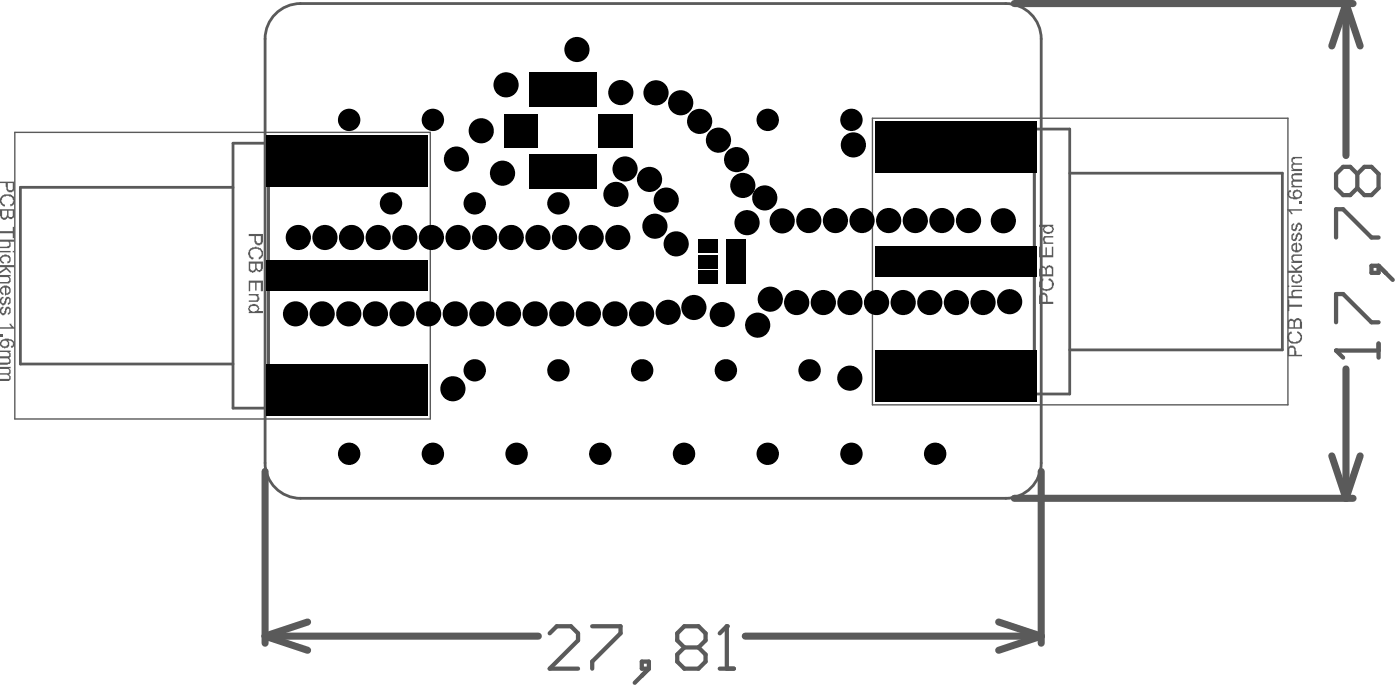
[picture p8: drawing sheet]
<svg xmlns="http://www.w3.org/2000/svg" width="167mm" height="82mm" viewBox="0 0 167 82" stroke-linecap="round" stroke-linejoin="round" font-family="sans-serif">
<path d="M1.8 15.8h49.5v34.1h-49.5zM104 14.1h49.5v34.1h-49.5zM39.6 32.8h3.4M41.3 31.2v3.3M112.3 31.2h3.3M114 29.5v3.3" fill="none" stroke="#5a5a5a" stroke-width=".17"/>
<path d="M32 17.1v31.5M32.6 1.9a4.2 4.2 0 0 1 3.2-1.5h84.1a4.2 4.2 0 0 1 4.2 4.2v50.6a4.2 4.2 0 0 1-4.2 4.2h-84.1a4.2 4.2 0 0 1-4.2-4.2v-50.6a4.2 4.2 0 0 1 1-2.7zM123.3 19.6h-17.9v-4.2h22.1v31.5h-22.1v-4.2h17.9M123.3 15.4v31.5M27.8 22.3h-25.4v21.1h25.4M32 21.3h17.9v-4.2h-22.1v31.5h22.1v-4.2h-17.9M32 31.6h17.9v2.5h-17.9M123.3 29.9h-17.9v2.5h17.9M127.5 20.6h25.3v21.1h-25.3" fill="none" stroke="#5a5a5a" stroke-width=".33"/>
<g fill="#5a5a5a">
<path d="M.1 23.5l.1-.1a1.08 1.08 0 0 1 1.2-.2v.1a.68 .68 0 0 1 .4 .7l-.1 .2a.3 .3 0 0 1-.3 .3l-.1 .1-.1-.3h.2l.1-.1v-.2h.1a.7 .7 0 0 0-1-.6 .3 .3 0 0 0-.3 .3 .45 .45 0 0 0 .2 .6l.1 .1v.2h-.1a.7 .7 0 0 1-.4-1z"/>
<path d="M0 27.5h1.5v-.5h.2v1.4h-.2v-.6h-1.5z"/>
<path d="M0 28.5h1.7v.3h-.6a.43 .43 0 0 1 .2 .6l-.2 .2h-1.1v-.2h.8l.1-.1a.27 .27 0 0 0 .2-.3 .27 .27 0 0 0-.3-.2h-.8z"/>
<path d="M0 30.7l.3-.3h.2v-.1l.4 .1a.45 .45 0 0 1 .4 .5v.3l-.4 .2-.1-.2h.1a.31 .31 0 0 0 .2-.4 .31 .31 0 0 0-.3-.2h-.1a.36 .36 0 0 0-.5 .2 .36 .36 0 0 0 .3 .4l-.1 .2-.2-.1v-.1a.55 .55 0 0 1-.2-.5z"/>
<path d="M0 31.6h1.7v.2h-.9l.5 .5v.3l-.5-.5-.8 .5v-.3l.7-.4-.2-.1h-.5z"/>
<path d="M0 32.8h1.3v.1h-.2v.1a.55 .55 0 0 1 .2 .6l-.2 .2h-1.1v-.2h.8a.3 .3 0 0 0 .3-.2 .3 .3 0 0 0-.1-.3l-.1-.1h-.9z"/>
<path d="M.1 35.5l.3-.1v.1l-.1 .2a.2 .2 0 0 0-.1 .3 .2 .2 0 0 0 .3 0l.1-.1a.37 .37 0 0 1 .3-.5 .37 .37 0 0 1 .4 .5v.1a.3 .3 0 0 1-.4 .3v-.2l.2-.1a.38 .38 0 0 0-.2-.5l-.1 .4a.44 .44 0 0 1-.5 .5l-.1-.2a.43 .43 0 0 1-.2-.6z"/>
<path d="M.1 36.6l.3-.1-.1 .3a.27 .27 0 0 0-.1 .3 .27 .27 0 0 0 .3 .2v-.2h.1a.37 .37 0 0 1 .3-.6 .37 .37 0 0 1 .4 .6 .3 .3 0 0 1-.4 .4v-.2a.34 .34 0 0 0 0-.6l-.1 .4a.44 .44 0 0 1-.5 .5l-.1-.1a.72 .72 0 0 1-.1-.9z"/>
<path d="M0 39h1.4l-.2-.4h-.1h.3v.1l.4 .5h-1.8z"/>
<path d="M0 39.8h.3v.3h-.3z"/>
<path d="M0 41.8h1.3v.1h-.2l.2 .2a.38 .38 0 0 1-.2 .5v.1a.42 .42 0 0 1 0 .7h-.2h-.9v-.2h.9a.27 .27 0 0 0 .2-.3 .27 .27 0 0 0-.3-.2h-.8v-.3h.8a.21 .21 0 0 0 .3-.1 .21 .21 0 0 0-.2-.3l-.1-.1h-.8z"/>
<path d="M0 43.7h1.3v.2h-.2v.1a.36 .36 0 0 1 .1 .5l-.1 .2a.38 .38 0 0 1 .2 .5l-.2 .2h-1.1v-.3h.8a.19 .19 0 0 0 .3-.1 .19 .19 0 0 0-.1-.2l-.2-.2h-.8v-.1h.9a.28 .28 0 0 0 .2-.4 .28 .28 0 0 0-.4-.1h-.7z"/>
<path d="M29.7 29.8a1.24 1.24 0 0 1 1.1-.3l.3 .1a.84 .84 0 0 1-.2 1.3h-.1v-.2a.45 .45 0 0 0 .4-.6l-.1-.2a.92 .92 0 0 0-1.3 0v.1a.63 .63 0 0 0 .4 .7v.2h-.2l-.3-.2v-.1l-.1-.3z"/>
<path d="M29.7 33.4h1.6v1.3h-.2v-1h-.5v.9h-.2v-.9h-.6v1h-.1z"/>
<path d="M29.7 35h1.1v.2h-.1l.2 .3v.2h-.1v.3h-1.1v-.2h.8a.27 .27 0 0 0 .2-.3 .27 .27 0 0 0-.2-.2v-.1h-.8z"/>
<path d="M123.9 33.4l.4-.2h.1v.2a.45 .45 0 0 0-.4 .5l.1 .3a.92 .92 0 0 0 1.3 0v-.2a.38 .38 0 0 0-.2-.5v-.1l-.3-.1 .2-.1a.72 .72 0 0 1 .4 .9 .6 .6 0 0 1-.6 .5l-.1 .1h-.2v-.1a.76 .76 0 0 1-.8-1z"/>
<path d="M123.8 29.4h.3v1h.5v-.9h.2v.9h.6v-1h.1v1.3h-1.7z"/>
<path d="M124.4 28.2v-.1h1.1v.2h-.8a.27 .27 0 0 0-.2 .2 .27 .27 0 0 0 .2 .3v.1h.8v.2h-1.1v-.2h.1l-.2-.3z"/>
<path d="M153.5 39.7l.4-.2 .1 .2h-.2l-.1 .2-.1 .3h.1a.43 .43 0 0 0 .4 .5l.1 .1 .4-.1a.3 .3 0 0 0 .3-.4 .47 .47 0 0 0-.3-.6v-.2h.1a.7 .7 0 0 1 .4 1 .98 .98 0 0 1-1.3 .3l-.3-.2-.1-.3z"/>
<path d="M153.5 35.7h.2v.6h1.5v.2h-1.5v.6h-.2z"/>
<path d="M153.9 34.7l.2-.2h1.1v.2h-.9v.1a.27 .27 0 0 0-.2 .3 .27 .27 0 0 0 .3 .2h.8v.2h-1.7v-.2h.6a.43 .43 0 0 1-.2-.6z"/>
<path d="M153.9 32.9l.4-.2v.2a.31 .31 0 0 0-.2 .4 .31 .31 0 0 0 .3 .2h.1a.36 .36 0 0 0 .5-.2 .36 .36 0 0 0-.3-.5l.1-.1a.51 .51 0 0 1 .4 .5 .51 .51 0 0 1-.5 .5v.1l-.4-.1a.45 .45 0 0 1-.4-.5z"/>
<path d="M153.9 31.5l.5 .5 .8-.5v.2l-.7 .5 .2 .1h.5v.2h-1.7v-.2h.9l-.5-.6z"/>
<path d="M153.9 30.5l.2-.2h1.1v.2h-.8a.3 .3 0 0 0-.3 .1 .3 .3 0 0 0 .1 .4l.1 .1h.9v.2h-1.3v-.1h.2v-.1a.55 .55 0 0 1-.2-.6z"/>
<path d="M153.9 28l.2-.2h.2v.2h-.2a.38 .38 0 0 0 .2 .5l.1-.2v-.3l.2-.1a.22 .22 0 0 1 .2-.2 .22 .22 0 0 1 .2 .2 .43 .43 0 0 1 .2 .6l-.1 .1-.3 .1v-.2l.1-.1a.21 .21 0 0 0 .1-.4 .2 .2 0 0 0-.3 .1l-.1 .1a.37 .37 0 0 1-.3 .5 .37 .37 0 0 1-.4-.5z"/>
<path d="M153.9 26.8l.2-.2h.2v.2a.34 .34 0 0 0 0 .6l.1-.3v-.2l.2-.2a.24 .24 0 0 1 .2-.2 .24 .24 0 0 1 .2 .1 .72 .72 0 0 1 .1 .9h-.3v-.2a.27 .27 0 0 0 .2-.4 .27 .27 0 0 0-.3-.1v.2h-.1a.37 .37 0 0 1-.3 .5 .37 .37 0 0 1-.4-.5z"/>
<path d="M153.4 24.9h1.8v.2h-1.4l.2 .3h.1v.1h-.3v-.2z"/>
<path d="M154.9 24h.3v.3h-.3z"/>
<path d="M154 20.7h.3v-.1h.9v.3h-.9a.27 .27 0 0 0-.2 .3 .27 .27 0 0 0 .3 .2h.8v.2h-.9a.21 .21 0 0 0-.2 .2 .21 .21 0 0 0 .2 .3h.9v.2h-1.3v-.2h.2l-.2-.1a.38 .38 0 0 1 .2-.5v-.1a.48 .48 0 0 1-.1-.7z"/>
<path d="M153.9 18.9l.2-.2h1.1v.2h-.9a.21 .21 0 0 0-.2 .2 .21 .21 0 0 0 .2 .3v.1h.9v.1h-.9a.28 .28 0 0 0-.2 .4 .28 .28 0 0 0 .4 .1h.7v.3h-1.3v-.2h.2v-.1a.36 .36 0 0 1-.1-.6l.1-.1a.38 .38 0 0 1-.2-.5z"/>
<path d="M0 21.6h1.7v.6a.55 .55 0 0 1-.2 .6l-.1 .1a.46 .46 0 0 1-.6-.2v-.4l-.1-.1v-.4h-.7zM.9 21.8v.6a.28 .28 0 0 0 .2 .3 .28 .28 0 0 0 .3-.1h.1v-.8z"/>
<path d="M0 24.9h1.7v.7a.39 .39 0 0 1-.2 .4 .39 .39 0 0 1-.4 0l-.2-.1a.45 .45 0 0 1-.5 .3l-.4-.4zM1 25.1v.6a.28 .28 0 0 0 .4 .1 .28 .28 0 0 0 .1-.4v-.3zM.3 25.1v.7a.26 .26 0 0 0 .2 .1 .26 .26 0 0 0 .3-.2v-.6z"/>
<path d="M1.5 29.9h.2v.2h-.2zM0 29.9h1.3v.2h-1.3z"/>
<path d="M0 34.4l.1-.1a.72 .72 0 0 1 1.1 0l.1 .1a.45 .45 0 0 1-.3 .6v.1l-.4 .1v-.9a.35 .35 0 0 0-.4 .2 .35 .35 0 0 0 .2 .4v.2a.43 .43 0 0 1-.4-.5zM.8 34.3v.6a.32 .32 0 0 0 .3-.4l-.2-.2z"/>
<path d="M.1 40.6l.5-.3a1.13 1.13 0 0 1 1.1 .5l.1 .1-.1 .2a.3 .3 0 0 1-.3 .3l-.1-.1 .2-.1 .1-.3h-.1a.35 .35 0 0 0-.5-.3h-.1a.51 .51 0 0 1-.1 .8l-.3 .1v-.1h-.2l-.1-.1a.38 .38 0 0 1-.2-.5h.1zM.3 40.7a.36 .36 0 0 0 .1 .6h.1a.35 .35 0 0 0 .4-.5 .35 .35 0 0 0-.6-.1z"/>
<path d="M29.7 27.9h1.6v.8a.51 .51 0 0 1-.7 .4l-.3-.2v-.8h-.6zM30.5 28.1v.6l.1 .1a.28 .28 0 0 0 .4 .1 .28 .28 0 0 0 .1-.4v-.4z"/>
<path d="M29.7 31.2h1.6v.6a.45 .45 0 0 1-.3 .5v.1h-.2v-.1h-.1l-.2-.1a.39 .39 0 0 1-.6 .2l-.1-.1a.38 .38 0 0 1-.1-.5zM30.6 31.4v.3a.34 .34 0 0 0 .4 .5l.1-.1v-.7zM29.8 31.4v.5a.32 .32 0 0 0 .4 .4l.2-.2v-.7z"/>
<path d="M29.7 36.5l.1-.2h.2a.64 .64 0 0 1 .9 .5l-.1 .3h.5v.2h-1.6v-.2h.1l-.2-.2zM29.8 36.5l-.1 .3 .4 .3h.5l.1-.2a.3 .3 0 0 0-.1-.3 .3 .3 0 0 0-.3-.1z"/>
<path d="M123.9 35l.2-.1a.51 .51 0 0 1 .5 .1 .51 .51 0 0 1 .3 .5v.5h.6v.2h-1.7v-1h.1zM124.1 35.2v.8h.6v-.5a.34 .34 0 0 0-.4-.4z"/>
<path d="M124 31.7h.4h.1l.2 .2a.39 .39 0 0 1 .6-.2h.1a.38 .38 0 0 1 .1 .6v.6h-1.7v-.8zM124.1 32v.7h.5v-.4a.34 .34 0 0 0-.4-.4zM124.8 32v.7h.6v-.5a.32 .32 0 0 0-.5-.4z"/>
<path d="M123.8 26.8h1.7v.1h-.1l.1 .2a.32 .32 0 0 1 0 .5l-.1 .2h-.2a.64 .64 0 0 1-.9-.5l.1-.3h-.6zM124.5 27.1l-.1 .2 .1 .2 .3 .1a.56 .56 0 0 0 .6-.1 .29 .29 0 0 0-.3-.5v-.1h-.2z"/>
<path d="M153.6 41.3h.2v-.1a.46 .46 0 0 1 .5 .2h.1v.4h.1v.5h.7v.1h-1.7v-1zM153.7 41.5v.8h.6v-.6a.28 .28 0 0 0-.2-.3 .28 .28 0 0 0-.3 .1z"/>
<path d="M153.5 38.2l.1-.1a.34 .34 0 0 1 .6 0l.1 .1 .2-.3h.3v.1l.3 .1v.2h.1v.9h-1.7zM153.7 38.3v.7h.5v-.6a.3 .3 0 0 0-.5-.1zM154.4 38.2v.2h-.1v.6h.6v-.7a.3 .3 0 0 0-.5-.1z"/>
<path d="M153.5 34h.2v.2h-.2zM153.9 34h1.3v.2h-1.3z"/>
<path d="M153.9 29.2l.3-.2 .4-.1v.9a.35 .35 0 0 0 .4-.2 .35 .35 0 0 0-.2-.5v-.1a.43 .43 0 0 1 .4 .5v.1a.42 .42 0 0 1-.4 .4v.1h-.3a.63 .63 0 0 1-.6-.9zM154.1 29.3v.3l.2 .2h.1v-.7z"/>
<path d="M153.5 22.8l.2-.1h.1l.1 .1-.2 .1a.45 .45 0 0 0 .2 .6h.4a.51 .51 0 0 1 0-.8 .61 .61 0 0 1 .9 .4v.2h-.1a.32 .32 0 0 1-.4 .4h-.1a1.13 1.13 0 0 1-1.1-.4l-.1-.1 .1-.1zM154.3 23v.1a.37 .37 0 0 0 .4 .4 .37 .37 0 0 0 .2-.6l-.1-.1a.38 .38 0 0 0-.5 .2z"/>
</g>
<g fill="none" stroke="#5a5a5a" stroke-width=".84">
<path d="M120.9 .4h40.4M160.4 .4v18.1M160.4 .4l-1.7 5.1M160.4 .4l1.7 5.1M31.6 56.2v20.4M120.9 59.4h40.4M124.1 56.2v20.4M158.7 54.3l1.7 5.1M160.4 44v15.4M162.1 54.3l-1.7 5.1M31.6 75.8l5.1 1.7M31.6 75.8h32.6"/>
<path d="M36.7 74.1l-5.1 1.7M88.8 75.8h35.3M119 74.1l5.1 1.7M124.1 75.8l-5.1 1.7"/>
</g>
<path d="M159.2 41.8h5.1M164.3 40.9v1.7" fill="none" stroke="#5a5a5a" stroke-width=".51"/>
<circle cx="159.2" cy="41.8" r=".25" fill="#5a5a5a"/>
<g fill="none" stroke="#5a5a5a" stroke-width=".51">
<path d="M159.2 28.3v-3.4h.9l3.4 3.4h.8M159.2 38.4v-3.4h.9l3.4 3.4h.8M161.8 20.7l-.9-.8h-.8l-.9 .8v1.7l.9 .8h.8l.9-.8M161.8 20.7l.8-.8h.9l.8 .8v1.7l-.8 .8h-.9l-.8-.8M161.8 20.7v1.7M163.5 31.7h.8v.8h-.8zM164.3 31.7l1.7 1.6M159.2 41.8l.9 .8M65.5 75.4l.9-.8h1.7l.8 .8v.9l-3.4 3.4h3.4M70.6 74.6h3.4v.8l-3.4 3.4v.9M76.5 78.8h.8v.9h-.8zM77.3 79.7l-1.6 1.6"/>
<path d="M81.6 77.1l-.9 .9v.8l.9 .9h1.7l.8-.9v-.8l-.8-.9M81.6 77.1l-.9-.8v-.9l.9-.8h1.7l.8 .8v.9l-.8 .8M81.6 77.1h1.7M85.8 79.7h1.7M86.6 74.6v5.1"/>
</g>
<circle cx="86.6" cy="74.6" r=".25" fill="#5a5a5a"/>
<path d="M86.6 74.6l-.8 .8" fill="none" stroke="#5a5a5a" stroke-width=".51"/>
<g fill="#000">
<circle cx="41.6" cy="14.3" r="1.33"/>
<circle cx="51.6" cy="14.3" r="1.33"/>
<circle cx="54.4" cy="18.9" r="1.5"/>
<circle cx="57.4" cy="15.6" r="1.5"/>
<circle cx="60.3" cy="10.1" r="1.5"/>
<circle cx="68.8" cy="5.9" r="1.5"/>
<circle cx="74" cy="11" r="1.5"/>
<circle cx="78.2" cy="11.1" r="1.5"/>
<circle cx="81.1" cy="12.2" r="1.5"/>
<circle cx="83.4" cy="14.5" r="1.5"/>
<circle cx="85.6" cy="16.7" r="1.5"/>
<circle cx="87.8" cy="19" r="1.5"/>
<circle cx="91.5" cy="14.3" r="1.33"/>
<circle cx="101.5" cy="14.3" r="1.33"/>
<circle cx="101.7" cy="17.3" r="1.5"/>
<circle cx="35.2" cy="37.4" r="1.5"/>
<circle cx="35.6" cy="28.3" r="1.5"/>
<circle cx="38.4" cy="37.4" r="1.5"/>
<circle cx="38.7" cy="28.3" r="1.5"/>
<circle cx="41.6" cy="37.4" r="1.5"/>
<circle cx="41.9" cy="28.3" r="1.5"/>
<circle cx="44.7" cy="37.4" r="1.5"/>
<circle cx="45.1" cy="28.3" r="1.5"/>
<circle cx="46.6" cy="24.2" r="1.33"/>
<circle cx="47.9" cy="37.4" r="1.5"/>
<circle cx="48.3" cy="28.3" r="1.5"/>
<circle cx="51.1" cy="37.4" r="1.5"/>
<circle cx="51.4" cy="28.3" r="1.5"/>
<circle cx="54.3" cy="37.4" r="1.5"/>
<circle cx="54.6" cy="28.3" r="1.5"/>
<circle cx="56.6" cy="24.2" r="1.33"/>
<circle cx="57.4" cy="37.4" r="1.5"/>
<circle cx="57.8" cy="28.3" r="1.5"/>
<circle cx="59.9" cy="20.6" r="1.5"/>
<circle cx="60.6" cy="37.4" r="1.5"/>
<circle cx="60.9" cy="28.3" r="1.5"/>
<circle cx="63.8" cy="37.4" r="1.5"/>
<circle cx="64.1" cy="28.3" r="1.5"/>
<circle cx="66.6" cy="24.2" r="1.33"/>
<circle cx="67" cy="37.4" r="1.5"/>
<circle cx="67.3" cy="28.3" r="1.5"/>
<circle cx="70.1" cy="37.4" r="1.5"/>
<circle cx="70.5" cy="28.3" r="1.5"/>
<circle cx="73.3" cy="37.4" r="1.5"/>
<circle cx="73.4" cy="23.2" r="1.5"/>
<circle cx="73.6" cy="28.3" r="1.5"/>
<circle cx="74.5" cy="20.1" r="1.5"/>
<circle cx="76.5" cy="37.4" r="1.5"/>
<circle cx="77.4" cy="21.4" r="1.5"/>
<circle cx="78.1" cy="26.9" r="1.5"/>
<circle cx="79.4" cy="23.8" r="1.5"/>
<circle cx="79.6" cy="37.2" r="1.5"/>
<circle cx="80.6" cy="29.1" r="1.5"/>
<circle cx="82.7" cy="36.6" r="1.5"/>
<circle cx="86.1" cy="37.5" r="1.5"/>
<circle cx="88.5" cy="22.1" r="1.5"/>
<circle cx="89" cy="26.5" r="1.5"/>
<circle cx="90.3" cy="38.7" r="1.5"/>
<circle cx="91.2" cy="23.6" r="1.5"/>
<circle cx="91.8" cy="35.6" r="1.5"/>
<circle cx="93.2" cy="26.3" r="1.5"/>
<circle cx="95" cy="36" r="1.5"/>
<circle cx="96.4" cy="26.3" r="1.5"/>
<circle cx="98.1" cy="36" r="1.5"/>
<circle cx="99.6" cy="26.3" r="1.5"/>
<circle cx="101.3" cy="36" r="1.5"/>
<circle cx="102.7" cy="26.3" r="1.5"/>
<circle cx="104.5" cy="36" r="1.5"/>
<circle cx="105.9" cy="26.3" r="1.5"/>
<circle cx="107.7" cy="36" r="1.5"/>
<circle cx="109.1" cy="26.3" r="1.5"/>
<circle cx="110.8" cy="36" r="1.5"/>
<circle cx="112.3" cy="26.3" r="1.5"/>
<circle cx="114" cy="36" r="1.5"/>
<circle cx="115.4" cy="26.3" r="1.5"/>
<circle cx="117.2" cy="36" r="1.5"/>
<circle cx="119.6" cy="26.3" r="1.5"/>
<circle cx="120.3" cy="35.9" r="1.5"/>
<circle cx="41.6" cy="54.1" r="1.33"/>
<circle cx="51.6" cy="54.1" r="1.33"/>
<circle cx="54" cy="46.3" r="1.5"/>
<circle cx="56.6" cy="44.1" r="1.33"/>
<circle cx="61.6" cy="54.1" r="1.33"/>
<circle cx="66.6" cy="44.1" r="1.33"/>
<circle cx="71.6" cy="54.1" r="1.33"/>
<circle cx="76.5" cy="44.1" r="1.33"/>
<circle cx="81.5" cy="54.1" r="1.33"/>
<circle cx="86.5" cy="44.1" r="1.33"/>
<circle cx="91.5" cy="54.1" r="1.33"/>
<circle cx="96.5" cy="44.1" r="1.33"/>
<circle cx="101.3" cy="45.1" r="1.5"/>
<circle cx="101.5" cy="54.1" r="1.33"/>
<circle cx="111.5" cy="54.1" r="1.33"/>
</g>
<g fill="#000">
<path d="M31.7 16.1h19.3v6.1h-19.3z" fill-rule="evenodd"/>
<path d="M60.1 13.6h4v4h-4z" fill-rule="evenodd"/>
<path d="M63.1 8.6h8v4.2h-8z" fill-rule="evenodd"/>
<path d="M63.1 18.4h8v4.1h-8z" fill-rule="evenodd"/>
<path d="M71.2 13.6h4.2v4h-4.2z" fill-rule="evenodd"/>
<path d="M31.7 31h19.3v3.7h-19.3z" fill-rule="evenodd"/>
<path d="M83.2 28.5h2.4v1.7h-2.4z" fill-rule="evenodd"/>
<path d="M83.2 30.3h2.4v1.7h-2.4z" fill-rule="evenodd"/>
<path d="M83.2 32.1h2.4v1.7h-2.4z" fill-rule="evenodd"/>
<path d="M86.6 28.5h2.3v1.7h-2.3z" fill-rule="evenodd"/>
<path d="M86.6 32.1h2.3v1.7h-2.3z" fill-rule="evenodd"/>
<path d="M86.6 30.3h2.3v1.7h-2.3z" fill-rule="evenodd"/>
<path d="M104.3 29.3h19.3v3.7h-19.3z" fill-rule="evenodd"/>
<path d="M104.3 14.4h19.3v6.2h-19.3z" fill-rule="evenodd"/>
<path d="M31.7 43.4h19.3v6.2h-19.3z" fill-rule="evenodd"/>
<path d="M104.3 41.8h19.3v6.1h-19.3z" fill-rule="evenodd"/>
</g>
</svg>
